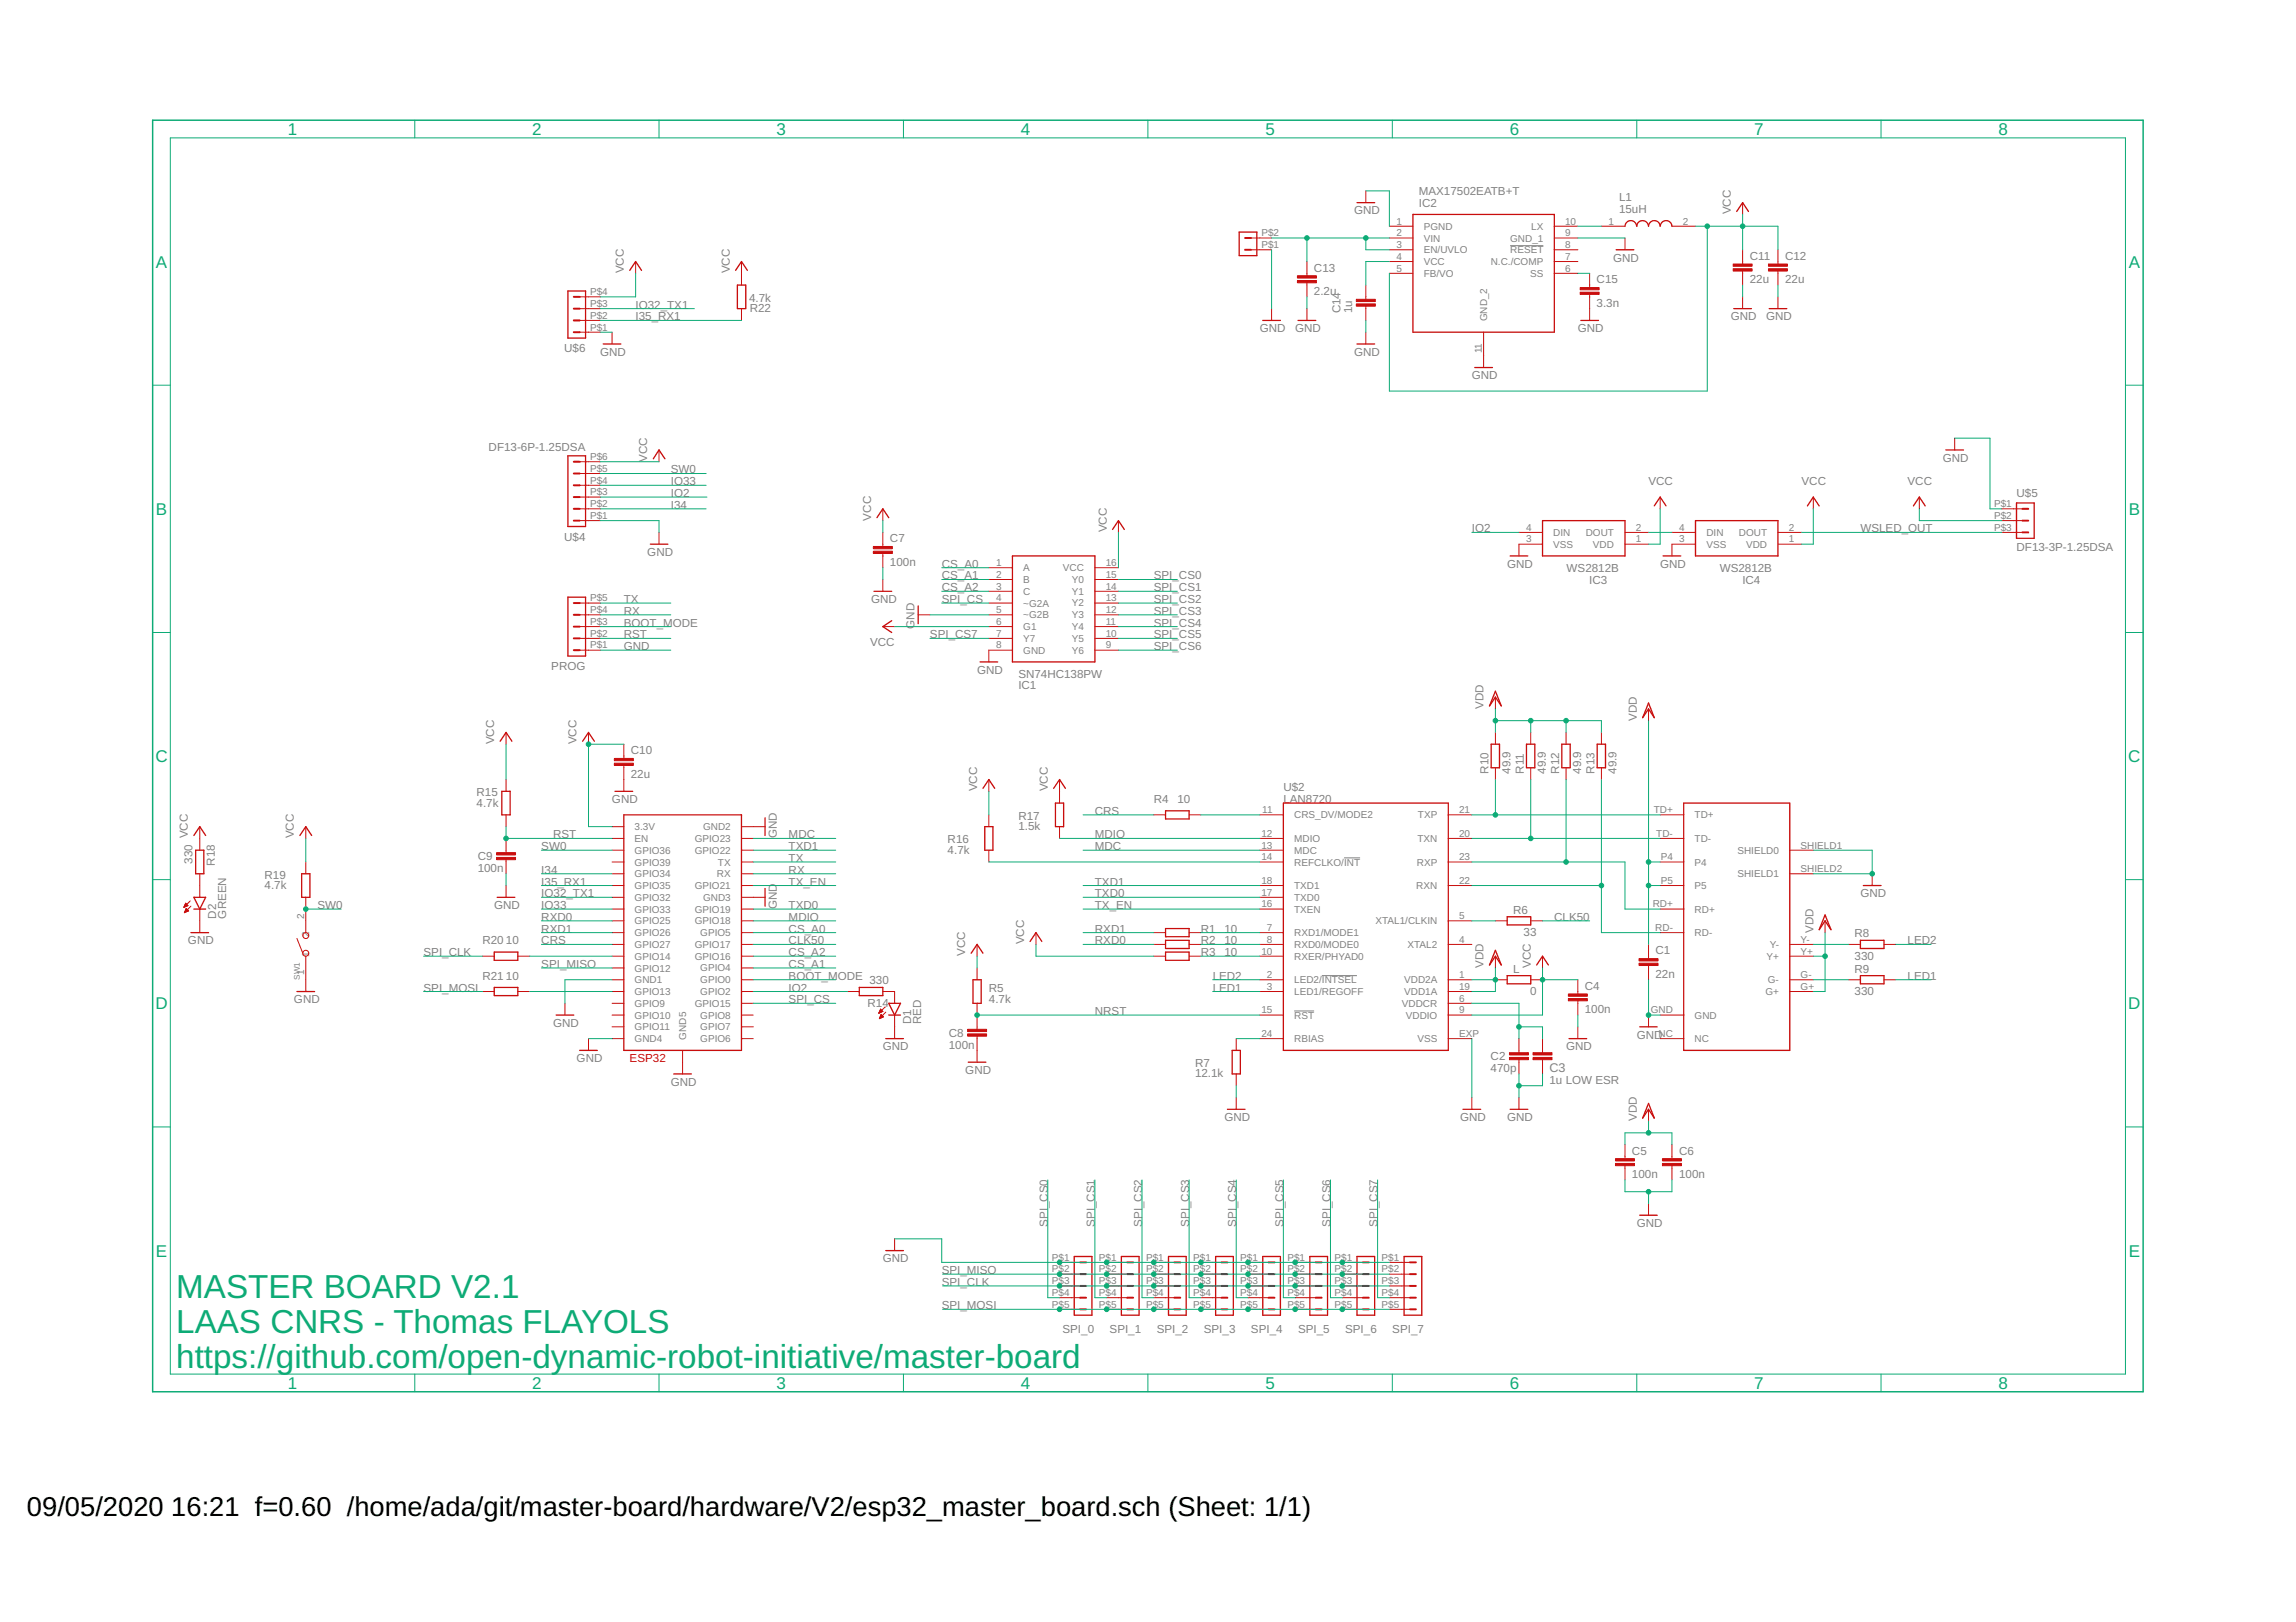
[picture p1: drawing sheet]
<svg xmlns="http://www.w3.org/2000/svg" width="297mm" height="210mm" viewBox="0 0 297 210" stroke-linecap="round" stroke-linejoin="round" font-family="sans-serif">
<defs><g id="words">
<g font-size="4.3" fill="#0dab76">
<text x="22.8" y="167.9">MASTER BOARD V2.1</text>
<text x="22.8" y="172.5">LAAS CNRS - Thomas FLAYOLS</text>
<text x="22.8" y="177.1">https://github.com/open-dynamic-robot-initiative/master-board</text>
</g>
<g font-size="3.5">
<text x="3.5" y="196.2">09/05/2020</text>
<text x="22.2" y="196.2">16:21 f=0.60 /home/ada/git/master-board/hardware/V2/esp32_master_board.sch (Sheet: 1/1)</text>
</g>
<g font-size="2.2" fill="#0dab76">
<text x="37.2" y="17.5">1</text>
<text x="68.8" y="17.5">2</text>
<text x="100.5" y="17.5">3</text>
<text x="132.1" y="17.5">4</text>
<text x="163.7" y="17.5">5</text>
<text x="195.3" y="17.5">6</text>
<text x="226.9" y="17.5">7</text>
<text x="258.6" y="17.5">8</text>
<text x="20.2" y="34.6">A</text>
<text x="275.4" y="34.6">A</text>
<text x="20.2" y="66.6">B</text>
<text x="275.4" y="66.6">B</text>
<text x="20.1" y="98.6">C</text>
<text x="275.3" y="98.6">C</text>
<text x="20.1" y="130.6">D</text>
<text x="275.3" y="130.6">D</text>
<text x="20.2" y="162.6">E</text>
<text x="275.4" y="162.6">E</text>
<text x="37.2" y="179.8">1</text>
<text x="68.8" y="179.8">2</text>
<text x="100.5" y="179.8">3</text>
<text x="132.1" y="179.8">4</text>
<text x="163.7" y="179.8">5</text>
<text x="195.3" y="179.8">6</text>
<text x="226.9" y="179.8">7</text>
<text x="258.6" y="179.8">8</text>
</g>
<text font-size="1.6" fill="#808080" x="200.5" y="138.7">C3</text>
<g font-size="1.5" fill="#808080">
<text x="175.2" y="27.8">GND</text>
<text x="183.6" y="25.2">MAX17502EATB+T</text>
<text x="183.6" y="26.8">IC2</text>
<text x="209.5" y="27.5">15uH</text>
<text x="209.5" y="26">L1</text>
<text x="223.9" y="27.8" transform="rotate(-90 223.9 27.8)">VCC</text>
<text x="80.7" y="35.4" transform="rotate(-90 80.7 35.4)">VCC</text>
<text x="94.4" y="35.4" transform="rotate(-90 94.4 35.4)">VCC</text>
<text x="170" y="35.1">C13</text>
<text x="208.7" y="33.8">GND</text>
<text x="226.4" y="33.6">C11</text>
<text x="230.9" y="33.6">C12</text>
<text x="82.2" y="39.9">IO32_TX1</text>
<text x="82.2" y="41.5">I35_RX1</text>
<text x="96.9" y="39">4.7k</text>
<text x="97" y="40.4">R22</text>
<text x="170" y="38.2">2.2u</text>
<text x="173.4" y="40.6" transform="rotate(-90 173.4 40.6)">C14</text>
<text x="174.9" y="40.6" transform="rotate(-90 174.9 40.6)">1u</text>
<text x="206.6" y="39.7">3.3n</text>
<text x="206.6" y="36.7">C15</text>
<text x="223.9" y="41.5">GND</text>
<text x="226.4" y="36.7">22u</text>
<text x="228.5" y="41.5">GND</text>
<text x="230.9" y="36.7">22u</text>
<text x="73" y="45.6">U$6</text>
<text x="77.7" y="46">GND</text>
<text x="163" y="43">GND</text>
<text x="167.6" y="43">GND</text>
<text x="175.2" y="46">GND</text>
<text x="204.1" y="43">GND</text>
<text x="190.4" y="49.1">GND</text>
<text x="63.2" y="58.3">DF13-6P-1.25DSA</text>
<text x="83.7" y="59.7" transform="rotate(-90 83.7 59.7)">VCC</text>
<text x="251.4" y="59.7">GND</text>
<text x="86.8" y="62.8">IO33</text>
<text x="86.8" y="64.3">IO2</text>
<text x="86.8" y="61.3">SW0</text>
<text x="86.8" y="65.8">I34</text>
<text x="213.3" y="62.8">VCC</text>
<text x="233.1" y="62.8">VCC</text>
<text x="246.8" y="62.8">VCC</text>
<text x="260.9" y="64.3">U$5</text>
<text x="73" y="69.9">U$4</text>
<text x="83.7" y="71.9">GND</text>
<text x="112.7" y="67.4" transform="rotate(-90 112.7 67.4)">VCC</text>
<text x="115.1" y="70.2">C7</text>
<text x="143.2" y="68.9" transform="rotate(-90 143.2 68.9)">VCC</text>
<text x="190.4" y="68.9">IO2</text>
<text x="240.7" y="68.9">WSLED_OUT</text>
<text x="260.9" y="71.4">DF13-3P-1.25DSA</text>
<text x="115.1" y="73.2">100n</text>
<text x="121.8" y="73.5">CS_A0</text>
<text x="121.8" y="75">CS_A1</text>
<text x="121.8" y="76.5">CS_A2</text>
<text x="149.3" y="75">SPI_CS0</text>
<text x="149.3" y="76.5">SPI_CS1</text>
<text x="195" y="73.5">GND</text>
<text x="202.7" y="74">WS2812B</text>
<text x="205.6" y="75.5">IC3</text>
<text x="214.8" y="73.5">GND</text>
<text x="222.5" y="74">WS2812B</text>
<text x="225.4" y="75.5">IC4</text>
<text x="80.7" y="82.6">RST</text>
<text x="80.7" y="81.1">BOOT_MODE</text>
<text x="80.7" y="78">TX</text>
<text x="80.7" y="79.6">RX</text>
<text x="112.6" y="83.7">VCC</text>
<text x="112.7" y="78">GND</text>
<text x="118.3" y="81.4" transform="rotate(-90 118.3 81.4)">GND</text>
<text x="120.3" y="82.6">SPI_CS7</text>
<text x="121.8" y="78">SPI_CS</text>
<text x="149.3" y="78">SPI_CS2</text>
<text x="149.3" y="79.6">SPI_CS3</text>
<text x="149.3" y="81.1">SPI_CS4</text>
<text x="149.3" y="82.6">SPI_CS5</text>
<text x="71.3" y="86.7">PROG</text>
<text x="80.7" y="84.1">GND</text>
<text x="126.4" y="87.2">GND</text>
<text x="131.7" y="87.7">SN74HC138PW</text>
<text x="131.7" y="89.2">IC1</text>
<text x="149.3" y="84.1">SPI_CS6</text>
<text x="191.9" y="91.7" transform="rotate(-90 191.9 91.7)">VDD</text>
<text x="211.7" y="93.3" transform="rotate(-90 211.7 93.3)">VDD</text>
<text x="63.9" y="96.3" transform="rotate(-90 63.9 96.3)">VCC</text>
<text x="74.6" y="96.3" transform="rotate(-90 74.6 96.3)">VCC</text>
<text x="81.6" y="100.7">22u</text>
<text x="81.6" y="97.6">C10</text>
<text x="192.6" y="100.1" transform="rotate(-90 192.6 100.1)">R10</text>
<text x="195.4" y="100.1" transform="rotate(-90 195.4 100.1)">49.9</text>
<text x="197.1" y="100.1" transform="rotate(-90 197.1 100.1)">R11</text>
<text x="200" y="100.1" transform="rotate(-90 200 100.1)">49.9</text>
<text x="201.7" y="100.1" transform="rotate(-90 201.7 100.1)">R12</text>
<text x="204.6" y="100.1" transform="rotate(-90 204.6 100.1)">49.9</text>
<text x="206.3" y="100.1" transform="rotate(-90 206.3 100.1)">R13</text>
<text x="209.2" y="100.1" transform="rotate(-90 209.2 100.1)">49.9</text>
<text x="61.7" y="104.4">4.7k</text>
<text x="61.7" y="103">R15</text>
<text x="79.2" y="103.9">GND</text>
<text x="126.4" y="102.4" transform="rotate(-90 126.4 102.4)">VCC</text>
<text x="131.7" y="107.4">1.5k</text>
<text x="131.7" y="106.1">R17</text>
<text x="135.6" y="102.4" transform="rotate(-90 135.6 102.4)">VCC</text>
<text x="141.6" y="105.5">CRS</text>
<text x="149.3" y="103.9">R4</text>
<text x="152.3" y="103.9">10</text>
<text x="166" y="103.9">LAN8720</text>
<text x="166" y="102.4">U$2</text>
<text x="24.3" y="108.5" transform="rotate(-90 24.3 108.5)">VCC</text>
<text x="24.9" y="111.8" transform="rotate(-90 24.9 111.8)">330</text>
<text x="27.8" y="112" transform="rotate(-90 27.8 112)">R18</text>
<text x="34.2" y="113.7">R19</text>
<text x="38" y="108.5" transform="rotate(-90 38 108.5)">VCC</text>
<text x="61.8" y="112.8">100n</text>
<text x="61.8" y="111.3">C9</text>
<text x="70" y="110">SW0</text>
<text x="70" y="113.1">I34</text>
<text x="71.6" y="108.5">RST</text>
<text x="100.5" y="108.5" transform="rotate(-90 100.5 108.5)">GND</text>
<text x="102" y="110">TXD1</text>
<text x="102" y="108.5">MDC</text>
<text x="102" y="111.6">TX</text>
<text x="102" y="113.1">RX</text>
<text x="122.6" y="110.5">4.7k</text>
<text x="122.6" y="109.1">R16</text>
<text x="141.6" y="110">MDC</text>
<text x="141.6" y="108.5">MDIO</text>
<text x="28" y="118.9" transform="rotate(-90 28 118.9)">D2</text>
<text x="29.3" y="118.9" transform="rotate(-90 29.3 118.9)">GREEN</text>
<text x="34.2" y="115.1">4.7k</text>
<text x="41.1" y="117.6">SW0</text>
<text x="63.9" y="117.6">GND</text>
<text x="70" y="119.2">RXD0</text>
<text x="70" y="117.6">IO33</text>
<text x="70" y="116.1">IO32_TX1</text>
<text x="70" y="114.6">I35_RX1</text>
<text x="100.5" y="117.6" transform="rotate(-90 100.5 117.6)">GND</text>
<text x="102" y="117.6">TXD0</text>
<text x="102" y="114.6">TX_EN</text>
<text x="102" y="119.2">MDIO</text>
<text x="141.6" y="114.6">TXD1</text>
<text x="141.6" y="116.1">TXD0</text>
<text x="141.6" y="117.6">TX_EN</text>
<text x="195.7" y="118.3">R6</text>
<text x="201.1" y="119.2">CLK50</text>
<text x="240.7" y="116.1">GND</text>
<text x="24.3" y="122.2">GND</text>
<text x="54.8" y="123.7">SPI_CLK</text>
<text x="62.4" y="122.2">R20</text>
<text x="65.5" y="122.2">10</text>
<text x="70" y="120.7">RXD1</text>
<text x="70" y="122.2">CRS</text>
<text x="70" y="125.3">SPI_MISO</text>
<text x="102" y="122.2">CLK50</text>
<text x="102" y="120.7">CS_A0</text>
<text x="102" y="125.3">CS_A1</text>
<text x="102" y="123.7">CS_A2</text>
<text x="124.9" y="123.7" transform="rotate(-90 124.9 123.7)">VCC</text>
<text x="132.5" y="122.2" transform="rotate(-90 132.5 122.2)">VCC</text>
<text x="141.6" y="120.7">RXD1</text>
<text x="141.6" y="122.2">RXD0</text>
<text x="155.4" y="120.7">R1</text>
<text x="155.4" y="122.2">R2</text>
<text x="155.4" y="123.7">R3</text>
<text x="158.4" y="120.7">10</text>
<text x="158.4" y="122.2">10</text>
<text x="158.4" y="123.7">10</text>
<text x="191.9" y="125.3" transform="rotate(-90 191.9 125.3)">VDD</text>
<text x="195.7" y="125.9">L</text>
<text x="197.1" y="121.2">33</text>
<text x="198" y="125.3" transform="rotate(-90 198 125.3)">VCC</text>
<text x="214.2" y="123.5">C1</text>
<text x="234.6" y="120.7" transform="rotate(-90 234.6 120.7)">VDD</text>
<text x="239.9" y="124.2">330</text>
<text x="239.9" y="121.3">R8</text>
<text x="239.9" y="125.9">R9</text>
<text x="246.8" y="122.2">LED2</text>
<text x="38" y="129.8">GND</text>
<text x="54.8" y="128.3">SPI_MOSI</text>
<text x="62.4" y="126.8">R21</text>
<text x="65.5" y="126.8">10</text>
<text x="102" y="129.8">SPI_CS</text>
<text x="102" y="126.8">BOOT_MODE</text>
<text x="102" y="128.3">IO2</text>
<text x="112.2" y="130.3">R14</text>
<text x="112.5" y="127.4">330</text>
<text x="127.9" y="129.8">4.7k</text>
<text x="127.9" y="128.3">R5</text>
<text x="141.6" y="131.4">NRST</text>
<text x="156.9" y="126.8">LED2</text>
<text x="156.9" y="128.3">LED1</text>
<text x="198" y="128.8">0</text>
<text x="205" y="131.1">100n</text>
<text x="205" y="128.1">C4</text>
<text x="214.2" y="126.6">22n</text>
<text x="239.9" y="128.8">330</text>
<text x="246.8" y="126.8">LED1</text>
<text x="71.6" y="132.9">GND</text>
<text x="74.6" y="137.5">GND</text>
<text x="114.2" y="135.9">GND</text>
<text x="117.9" y="132.6" transform="rotate(-90 117.9 132.6)">D1</text>
<text x="119.2" y="132.6" transform="rotate(-90 119.2 132.6)">RED</text>
<text x="122.8" y="135.7">100n</text>
<text x="122.8" y="134.2">C8</text>
<text x="192.8" y="137.2">C2</text>
<text x="202.6" y="135.9">GND</text>
<text x="211.7" y="134.4">GND</text>
<text x="86.8" y="140.5">GND</text>
<text x="124.9" y="139">GND</text>
<text x="154.6" y="139.4">12.1k</text>
<text x="154.6" y="138.1">R7</text>
<text x="192.8" y="138.7">470p</text>
<text x="200.5" y="140.3">1u LOW ESR</text>
<text x="158.4" y="145.1">GND</text>
<text x="188.9" y="145.1">GND</text>
<text x="195" y="145.1">GND</text>
<text x="211.1" y="149.4">C5</text>
<text x="211.7" y="145.1" transform="rotate(-90 211.7 145.1)">VDD</text>
<text x="217.2" y="149.4">C6</text>
<text x="211.1" y="152.5">100n</text>
<text x="217.2" y="152.5">100n</text>
<text x="135.6" y="158.8" transform="rotate(-90 135.6 158.8)">SPI_CS0</text>
<text x="141.6" y="158.8" transform="rotate(-90 141.6 158.8)">SPI_CS1</text>
<text x="147.7" y="158.8" transform="rotate(-90 147.7 158.8)">SPI_CS2</text>
<text x="153.8" y="158.8" transform="rotate(-90 153.8 158.8)">SPI_CS3</text>
<text x="159.9" y="158.8" transform="rotate(-90 159.9 158.8)">SPI_CS4</text>
<text x="166" y="158.8" transform="rotate(-90 166 158.8)">SPI_CS5</text>
<text x="172.1" y="158.8" transform="rotate(-90 172.1 158.8)">SPI_CS6</text>
<text x="178.2" y="158.8" transform="rotate(-90 178.2 158.8)">SPI_CS7</text>
<text x="211.7" y="158.8">GND</text>
<text x="114.2" y="163.4">GND</text>
<text x="121.8" y="166.4">SPI_CLK</text>
<text x="121.8" y="164.9">SPI_MISO</text>
<text x="121.8" y="169.4">SPI_MOSI</text>
<text x="137.5" y="172.5">SPI_0</text>
<text x="143.6" y="172.5">SPI_1</text>
<text x="149.6" y="172.5">SPI_2</text>
<text x="155.7" y="172.5">SPI_3</text>
<text x="161.8" y="172.5">SPI_4</text>
<text x="167.9" y="172.5">SPI_5</text>
<text x="174" y="172.5">SPI_6</text>
<text x="180.1" y="172.5">SPI_7</text>
</g>
<text font-size="1.5" fill="#c90d0c" x="81.5" y="137.5">ESP32</text>
<g font-size="1.3" fill="#808080">
<text x="180.7" y="29.1">1</text>
<text x="184.2" y="29.7">PGND</text>
<text x="198.1" y="29.7">LX</text>
<text x="202.5" y="29.1">10</text>
<text x="208.1" y="29.1">1</text>
<text x="217.7" y="29.1">2</text>
<text x="163.2" y="32.1">P$1</text>
<text x="163.2" y="30.6">P$2</text>
<text x="180.7" y="30.6">2</text>
<text x="180.7" y="32.1">3</text>
<text x="180.7" y="33.6">4</text>
<text x="180.7" y="35.2">5</text>
<text x="184.2" y="31.3">VIN</text>
<text x="184.2" y="32.8">EN/UVLO</text>
<text x="184.2" y="34.3">VCC</text>
<text x="184.2" y="35.8">FB/VO</text>
<text x="192.9" y="34.3">N.C./COMP</text>
<text x="195.4" y="31.3">GND_1</text>
<text x="195.4" y="32.8">RESET</text>
<text x="198" y="35.8">SS</text>
<text x="202.5" y="30.6">9</text>
<text x="202.5" y="32.1">8</text>
<text x="202.5" y="33.6">7</text>
<text x="202.5" y="35.2">6</text>
<text x="76.3" y="41.3">P$2</text>
<text x="76.3" y="39.7">P$3</text>
<text x="76.3" y="38.2">P$4</text>
<text x="192.4" y="41.6" transform="rotate(-90 192.4 41.6)">GND_2</text>
<text x="76.3" y="42.8">P$1</text>
<text x="191.7" y="45.7" transform="rotate(-90 191.7 45.7)">11</text>
<text x="76.3" y="59.5">P$6</text>
<text x="76.3" y="65.6">P$2</text>
<text x="76.3" y="64.1">P$3</text>
<text x="76.3" y="62.6">P$4</text>
<text x="76.3" y="61.1">P$5</text>
<text x="258" y="65.6">P$1</text>
<text x="76.3" y="67.2">P$1</text>
<text x="197.4" y="70.2">3</text>
<text x="197.4" y="68.7">4</text>
<text x="201" y="70.9">VSS</text>
<text x="201" y="69.3">DIN</text>
<text x="205.2" y="69.3">DOUT</text>
<text x="206.1" y="70.9">VDD</text>
<text x="211.6" y="70.2">1</text>
<text x="211.6" y="68.7">2</text>
<text x="217.2" y="70.2">3</text>
<text x="217.2" y="68.7">4</text>
<text x="220.8" y="70.9">VSS</text>
<text x="220.8" y="69.3">DIN</text>
<text x="225" y="69.3">DOUT</text>
<text x="225.9" y="70.9">VDD</text>
<text x="231.4" y="70.2">1</text>
<text x="231.4" y="68.7">2</text>
<text x="258" y="67.2">P$2</text>
<text x="258" y="68.7">P$3</text>
<text x="76.3" y="77.8">P$5</text>
<text x="128.9" y="73.2">1</text>
<text x="128.9" y="74.8">2</text>
<text x="128.9" y="76.3">3</text>
<text x="128.9" y="77.8">4</text>
<text x="132.4" y="73.9">A</text>
<text x="132.4" y="75.4">B</text>
<text x="132.4" y="77">C</text>
<text x="137.5" y="73.9">VCC</text>
<text x="138.7" y="75.4">Y0</text>
<text x="138.7" y="77">Y1</text>
<text x="143.1" y="73.2">16</text>
<text x="143.1" y="74.8">15</text>
<text x="143.1" y="76.3">14</text>
<text x="143.1" y="77.8">13</text>
<text x="76.3" y="83.9">P$1</text>
<text x="76.3" y="82.4">P$2</text>
<text x="76.3" y="80.9">P$3</text>
<text x="76.3" y="79.3">P$4</text>
<text x="128.9" y="79.3">5</text>
<text x="128.9" y="80.9">6</text>
<text x="128.9" y="82.4">7</text>
<text x="128.9" y="83.9">8</text>
<text x="132.4" y="78.5">~G2A</text>
<text x="132.4" y="80">~G2B</text>
<text x="132.4" y="81.5">G1</text>
<text x="132.4" y="83.1">Y7</text>
<text x="138.7" y="78.5">Y2</text>
<text x="138.7" y="80">Y3</text>
<text x="138.7" y="81.5">Y4</text>
<text x="138.7" y="83.1">Y5</text>
<text x="143.1" y="79.3">12</text>
<text x="143.1" y="80.9">11</text>
<text x="143.1" y="82.4">10</text>
<text x="143.1" y="83.9">9</text>
<text x="132.4" y="84.6">GND</text>
<text x="138.7" y="84.6">Y6</text>
<text x="82.1" y="107.4">3.3V</text>
<text x="91" y="107.4">GND2</text>
<text x="163.3" y="105.2">11</text>
<text x="167.4" y="105.9">CRS_DV/MODE2</text>
<text x="183.4" y="105.9">TXP</text>
<text x="188.8" y="105.2">21</text>
<text x="214" y="105.2">TD+</text>
<text x="219.2" y="105.9">TD+</text>
<text x="82.1" y="113.5">GPIO34</text>
<text x="82.1" y="112">GPIO39</text>
<text x="82.1" y="110.5">GPIO36</text>
<text x="82.1" y="109">EN</text>
<text x="89.9" y="110.5">GPIO22</text>
<text x="89.9" y="109">GPIO23</text>
<text x="92.7" y="113.5">RX</text>
<text x="92.9" y="112">TX</text>
<text x="163.2" y="108.3">12</text>
<text x="163.2" y="109.8">13</text>
<text x="163.2" y="111.3">14</text>
<text x="167.4" y="109">MDIO</text>
<text x="167.4" y="110.5">MDC</text>
<text x="167.4" y="112">REFCLKO/INT</text>
<text x="183.3" y="112">RXP</text>
<text x="183.4" y="109">TXN</text>
<text x="188.8" y="108.3">20</text>
<text x="188.8" y="111.3">23</text>
<text x="214.3" y="108.3">TD-</text>
<text x="214.8" y="111.3">P4</text>
<text x="219.2" y="112">P4</text>
<text x="219.2" y="109">TD-</text>
<text x="224.8" y="110.5">SHIELD0</text>
<text x="224.8" y="113.5">SHIELD1</text>
<text x="233" y="109.8">SHIELD1</text>
<text x="233" y="112.9">SHIELD2</text>
<text x="39.3" y="119" transform="rotate(-90 39.3 119)">2</text>
<text x="82.1" y="119.6">GPIO25</text>
<text x="82.1" y="118.1">GPIO33</text>
<text x="82.1" y="116.6">GPIO32</text>
<text x="82.1" y="115.1">GPIO35</text>
<text x="89.9" y="119.6">GPIO18</text>
<text x="89.9" y="118.1">GPIO19</text>
<text x="89.9" y="115.1">GPIO21</text>
<text x="91" y="116.6">GND3</text>
<text x="163.2" y="114.4">18</text>
<text x="163.2" y="115.9">17</text>
<text x="163.2" y="117.4">16</text>
<text x="167.4" y="115.1">TXD1</text>
<text x="167.4" y="116.6">TXD0</text>
<text x="167.4" y="118.1">TXEN</text>
<text x="178" y="119.6">XTAL1/CLKIN</text>
<text x="183.2" y="115.1">RXN</text>
<text x="188.8" y="119">5</text>
<text x="188.8" y="114.4">22</text>
<text x="213.8" y="117.4">RD+</text>
<text x="214.8" y="114.4">P5</text>
<text x="219.2" y="115.1">P5</text>
<text x="219.2" y="118.1">RD+</text>
<text x="40" y="121.3" transform="rotate(-90 40 121.3)">2</text>
<text x="40" y="123.9" transform="rotate(-90 40 123.9)">1</text>
<text x="82.1" y="125.7">GPIO12</text>
<text x="82.1" y="124.2">GPIO14</text>
<text x="82.1" y="122.7">GPIO27</text>
<text x="82.1" y="121.2">GPIO26</text>
<text x="89.9" y="124.2">GPIO16</text>
<text x="89.9" y="122.7">GPIO17</text>
<text x="90.6" y="125.7">GPIO4</text>
<text x="90.6" y="121.1">GPIO5</text>
<text x="163.2" y="123.5">10</text>
<text x="163.9" y="120.5">7</text>
<text x="163.9" y="122">8</text>
<text x="167.4" y="121.2">RXD1/MODE1</text>
<text x="167.4" y="122.7">RXD0/MODE0</text>
<text x="167.4" y="124.2">RXER/PHYAD0</text>
<text x="182.1" y="122.7">XTAL2</text>
<text x="188.8" y="122">4</text>
<text x="214.1" y="120.5">RD-</text>
<text x="219.2" y="121.2">RD-</text>
<text x="228.5" y="124.2">Y+</text>
<text x="229" y="122.7">Y-</text>
<text x="233" y="123.5">Y+</text>
<text x="233" y="122">Y-</text>
<text x="39.3" y="126.2" transform="rotate(-90 39.3 126.2)">1</text>
<text x="82.1" y="131.8">GPIO10</text>
<text x="82.1" y="130.3">GPIO9</text>
<text x="82.1" y="128.8">GPIO13</text>
<text x="82.1" y="127.2">GND1</text>
<text x="89.9" y="130.3">GPIO15</text>
<text x="90.6" y="131.8">GPIO8</text>
<text x="90.6" y="128.8">GPIO2</text>
<text x="90.6" y="127.2">GPIO0</text>
<text x="163.2" y="131.1">15</text>
<text x="163.9" y="126.6">2</text>
<text x="163.9" y="128.1">3</text>
<text x="167.4" y="127.2">LED2/INTSEL</text>
<text x="167.4" y="128.8">LED1/REGOFF</text>
<text x="167.4" y="131.8">RST</text>
<text x="181.4" y="130.3">VDDCR</text>
<text x="181.7" y="127.2">VDD2A</text>
<text x="181.7" y="128.8">VDD1A</text>
<text x="181.9" y="131.8">VDDIO</text>
<text x="188.8" y="131.1">9</text>
<text x="188.8" y="129.6">6</text>
<text x="188.8" y="126.6">1</text>
<text x="188.8" y="128.1">19</text>
<text x="213.6" y="131.1">GND</text>
<text x="219.2" y="131.8">GND</text>
<text x="228.4" y="128.8">G+</text>
<text x="228.7" y="127.2">G-</text>
<text x="233" y="128.1">G+</text>
<text x="233" y="126.6">G-</text>
<text x="82.1" y="134.9">GND4</text>
<text x="82.1" y="133.3">GPIO11</text>
<text x="88.8" y="134.5" transform="rotate(-90 88.8 134.5)">GND5</text>
<text x="90.6" y="134.9">GPIO6</text>
<text x="90.6" y="133.3">GPIO7</text>
<text x="163.2" y="134.2">24</text>
<text x="167.4" y="134.9">RBIAS</text>
<text x="183.4" y="134.9">VSS</text>
<text x="188.8" y="134.2">EXP</text>
<text x="214.6" y="134.2">NC</text>
<text x="219.2" y="134.9">NC</text>
<text x="136.1" y="163.1">P$1</text>
<text x="136.1" y="164.7">P$2</text>
<text x="136.1" y="166.2">P$3</text>
<text x="136.1" y="167.7">P$4</text>
<text x="142.2" y="163.1">P$1</text>
<text x="142.2" y="164.7">P$2</text>
<text x="142.2" y="166.2">P$3</text>
<text x="142.2" y="167.7">P$4</text>
<text x="148.3" y="163.1">P$1</text>
<text x="148.3" y="164.7">P$2</text>
<text x="148.3" y="166.2">P$3</text>
<text x="148.3" y="167.7">P$4</text>
<text x="154.4" y="163.1">P$1</text>
<text x="154.4" y="164.7">P$2</text>
<text x="154.4" y="166.2">P$3</text>
<text x="154.4" y="167.7">P$4</text>
<text x="160.5" y="163.1">P$1</text>
<text x="160.5" y="164.7">P$2</text>
<text x="160.5" y="166.2">P$3</text>
<text x="160.5" y="167.7">P$4</text>
<text x="166.6" y="163.1">P$1</text>
<text x="166.6" y="164.7">P$2</text>
<text x="166.6" y="166.2">P$3</text>
<text x="166.6" y="167.7">P$4</text>
<text x="172.7" y="163.1">P$1</text>
<text x="172.7" y="164.7">P$2</text>
<text x="172.7" y="166.2">P$3</text>
<text x="172.7" y="167.7">P$4</text>
<text x="178.7" y="163.1">P$1</text>
<text x="178.7" y="164.7">P$2</text>
<text x="178.7" y="166.2">P$3</text>
<text x="178.7" y="167.7">P$4</text>
<text x="136.1" y="169.2">P$5</text>
<text x="142.2" y="169.2">P$5</text>
<text x="148.3" y="169.2">P$5</text>
<text x="154.4" y="169.2">P$5</text>
<text x="160.5" y="169.2">P$5</text>
<text x="166.6" y="169.2">P$5</text>
<text x="172.7" y="169.2">P$5</text>
<text x="178.7" y="169.2">P$5</text>
</g>
<text font-size="1.1" fill="#808080" x="38.8" y="126.8" transform="rotate(-90 38.8 126.8)">SW1</text>
</g></defs>
<path d="M195.4 31.8h4.3M173.9 111h2.1M167.4 130.8h2.6M171 126.3h4.6" fill="none" stroke="#808080" stroke-width=".13"/>
<g fill="none" stroke="#c90d0c" stroke-width=".13">
<path d="M75 39.9h2.7M75 38.4h2.7M82.2 33.8v1.6M95.9 33.8v3.1M95.9 39.9v1.6M161.8 32.3h2.7M161.8 30.8h2.7M164.5 39.9v1.6M169.1 33.8v1.9M169.1 36.6v1.8M169.1 39.9v1.6M176.7 24.7v1.5"/>
<path d="M176.7 36.9v1.8M176.7 39.6v1.9M179.7 29.3h3.1M179.7 32.3h3.1M179.7 30.8h3.1M179.7 33.8h3.1M179.7 35.4h3.1M201.1 29.3h3M201.1 32.3h3M201.1 30.8h3M201.1 33.8h3M201.1 35.4h3"/>
<path d="M205.7 35.4v1.8M205.7 38.1v3.4M207.2 29.3h3M210.2 30.8v1.5M216.3 29.3h3.1M225.4 26.2v1.5M225.4 32.3v1.9M225.4 35.1v1.8M225.4 38.4v1.5M230 32.3v1.9M230 35.1v1.8M230 38.4v1.5"/>
<path d="M75 43h2.7M75 41.5h2.7M75 59.8h2.7M79.2 43v1.5M85.3 58.2v1.6M176.7 43v1.5M191.9 43v4.6M252.9 56.7v1.5M75 79.6h2.7M75 78h2.7M75 65.8h2.7M75 67.4h2.7"/>
<path d="M75 64.3h2.7M75 62.8h2.7M75 61.3h2.7M85.3 68.9v1.5M114.2 65.8v1.6M114.2 68.9v1.8M114.2 71.6v1.9M114.2 75v1.5M118.8 79.6h1.5M127.9 79.6h3.1M127.9 78h3.1M127.9 73.5h3.1"/>
<path d="M127.9 75h3.1M127.9 76.5h3.1M141.6 79.6h3.1M141.6 78h3.1M141.6 73.5h3.1M141.6 75h3.1M141.6 76.5h3.1M144.7 67.4v1.5M196.5 68.9h3.1M199.6 70.4h-3.1v1.5M210.2 70.4h3.1M210.2 68.9h3.1"/>
<path d="M214.8 64.3v1.5M216.3 68.9h3.1M219.4 70.4h-3.1v1.5M230 70.4h3.1M230 68.9h3.1M234.6 64.3v1.5M248.3 64.3v1.5M259 68.9h2.6M259 65.8h2.6M259 67.4h2.6M65.5 94.8v1.5M75 84.1h2.7"/>
<path d="M75 82.6h2.7M75 81.1h2.7M76.1 94.8v1.5M80.7 96.3v1.8M80.7 99.1v3.3M114.2 81.1h1.5M127.9 82.6h3.1M127.9 81.1h3.1M131 84.1h-3.1v1.6M141.6 84.1h3.1M141.6 82.6h3.1M141.6 81.1h3.1"/>
<path d="M193.5 90.2v1.5M193.5 94.8v1.5M193.5 99.4v1.5M198 94.8v1.5M198 99.4v1.5M202.6 94.8v1.5M202.6 99.4v1.5M207.2 94.8v1.5M207.2 99.4v1.5M213.3 91.7v1.6M23.8 117.4h.1M23.8 117.3h.1"/>
<path d="M23.8 117.3h.3M23.9 117.2h.3M23.9 118.1h.1M23.9 117.2h.4M23.9 118h.2M23.9 117.1h.3M23.9 117.9h.3M24 117h.1M24 117.9h.4M24 117.8h.3M24 116.9h.1M24 116.9l.3 .3-.5 .2z"/>
<path d="M24 117.7h.2M24.1 117.6h.1M24.1 117.6l-.2 .5M24.1 117.6l.3 .3-.5 .2M24.6 116.6l-.8 .8M24.7 117.3l-.8 .8M25.8 107v3M25.8 113.1v3M25.8 117.6v3.1M39.6 107v1.5M39.6 111.5v1.6M39.6 116.1v4.6"/>
<path d="M65.5 100.9v1.5M65.5 105.5v1.5M65.5 108.5v1.8M65.5 111.3v1.8M65.5 114.6v1.5M79.2 119.2h1.5M79.2 117.6h1.5M79.2 116.1h1.5M79.2 114.6h1.5M79.2 113.1h1.5M79.2 111.5h1.5M79.2 110h1.5"/>
<path d="M79.2 108.5h1.5M79.2 107h1.5M95.9 119.2h1.6M95.9 117.6h1.6M95.9 116.1h3.1M95.9 114.6h1.6M95.9 113.1h1.6M95.9 111.5h1.6M95.9 110h1.6M95.9 108.5h1.6M95.9 107h3.1M127.9 100.9v1.5"/>
<path d="M127.9 105.5v1.5M127.9 110v1.5M137.1 100.9v3M137.1 107v1.5M149.3 105.5h1.5M153.8 105.5h1.6M163 117.6h3M163 116.1h3M163 114.6h3M163 111.5h3M163 110h3M163 108.5h3"/>
<path d="M163 105.5h3M187.4 119.2h3M187.4 114.6h3M187.4 111.5h3M187.4 108.5h3M187.4 105.5h3M193.5 119.2h1.5M198 119.2h1.6M214.8 117.6h3M214.8 114.6h3M214.8 111.5h3M214.8 108.5h3"/>
<path d="M214.8 105.5h3M231.5 113.1h3.1M231.5 110h3.1M236.1 119.2v1.5M242.2 113.1v1.5M38.4 121.5l.8 1.9M39.6 123.7v4.6M62.4 128.3h1.5M62.4 123.7h1.5M67 128.3h1.5M67 123.7h1.5M73.1 129.8v1.6"/>
<path d="M76.1 134.4v1.5M79.2 134.4h1.5M79.2 132.9h1.5M79.2 131.4h1.5M79.2 129.8h1.5M79.2 128.3h1.5M79.2 126.8h1.5M79.2 125.3h1.5M79.2 123.7h1.5M79.2 122.2h1.5M79.2 120.7h1.5M88.3 135.9v3.1"/>
<path d="M95.9 134.4h1.6M95.9 132.9h1.6M95.9 131.4h1.6M95.9 129.8h1.6M95.9 128.3h1.6M95.9 126.8h1.6M95.9 125.3h1.6M95.9 123.7h1.6M95.9 122.2h1.6M95.9 120.7h1.6M109.6 128.3h1.6M113.7 131.1h.1"/>
<path d="M113.7 131h.3M113.8 131h.3M113.8 131.8h.1M113.8 130.9h.4M113.8 131.7h.2M113.8 130.8h.4M113.8 130.8h.3M113.8 131.7h.3M113.9 130.7h.1M113.9 131.6h.3M113.9 131.6h.4M113.9 131.5h.3"/>
<path d="M113.9 131.4h.3M114 131.4h.1M114 131.3l.3 .3-.5 .2zM114 131.3h.1M114.2 128.3h1.5v1.5M114.2 130.9l-.3-.3-.2 .5M114.2 130.9l-.5 .2M114.5 130.3l-.8 .8M114.6 131l-.8 .8M115.7 131.4v3M126.4 122.2v1.5M126.4 125.3v1.5"/>
<path d="M126.4 129.8v3.4M126.4 134.1v3.4M134 120.7v1.5M149.3 123.7h1.5M149.3 122.2h1.5M149.3 120.7h1.5M153.8 123.7h1.6M153.8 122.2h1.6M153.8 120.7h1.6M159.9 134.4v1.5M159.9 139v1.5M163 134.4h3"/>
<path d="M163 131.4h3M163 128.3h3M163 126.8h3M163 123.7h3M163 122.2h3M163 120.7h3M187.4 134.4h3M187.4 131.4h3M187.4 129.8h3M187.4 128.3h3M187.4 126.8h3M187.4 122.2h3"/>
<path d="M193.5 126.8h1.5M193.5 123.7v1.6M196.5 134.4v1.8M196.5 137.1v1.9M198 126.8h1.6M199.6 123.7v1.6M199.6 134.4v1.8M199.6 137.1v1.9M204.1 126.8v1.8M204.1 129.5v1.9M204.1 132.9v1.5M213.3 122.2v1.8"/>
<path d="M213.3 125v1.8M213.3 131.4v1.5M214.8 134.4h3M214.8 131.4h3M214.8 120.7h3M231.5 128.3h3.1M231.5 126.8h3.1M231.5 123.7h3.1M231.5 122.2h3.1M239.2 126.8h1.5M239.2 122.2h1.5M243.7 126.8h1.6"/>
<path d="M243.7 122.2h1.6M159.9 142v1.6M190.4 142v1.6M196.5 142v1.6M210.2 148.1v1.8M210.2 150.9v1.8M213.3 143.6v1.5M213.3 155.7v1.6M216.3 148.1v1.8M216.3 150.9v1.8M115.7 160.3v1.5M137.1 163.4h2.6"/>
<path d="M137.1 164.9h2.6M137.1 166.4h2.6M137.1 167.9h2.6M137.1 169.4h2.6M143.2 163.4h2.6M143.2 164.9h2.6M143.2 166.4h2.6M143.2 167.9h2.6M143.2 169.4h2.6M149.3 163.4h2.6M149.3 164.9h2.6M149.3 166.4h2.6"/>
<path d="M149.3 167.9h2.6M149.3 169.4h2.6M155.4 163.4h2.6M155.4 164.9h2.6M155.4 166.4h2.6M155.4 167.9h2.6M155.4 169.4h2.6M161.5 163.4h2.6M161.5 164.9h2.6M161.5 166.4h2.6M161.5 167.9h2.6M161.5 169.4h2.6"/>
<path d="M167.6 163.4h2.6M167.6 164.9h2.6M167.6 166.4h2.6M167.6 167.9h2.6M167.6 169.4h2.6M173.7 163.4h2.6M173.7 164.9h2.6M173.7 166.4h2.6M173.7 167.9h2.6M173.7 169.4h2.6M179.7 163.4h2.7M179.7 164.9h2.7"/>
<path d="M179.7 166.4h2.7M179.7 167.9h2.7M179.7 169.4h2.7"/>
<circle cx="39.6" cy="121.1" r=".38"/>
<circle cx="39.6" cy="123.4" r=".38"/>
</g>
<g fill="none" stroke="#c90d0c" stroke-width=".17">
<path d="M73.5 37.7h2.3v6.1h-2.3zM81.5 35l.7-1.2 .8 1.2M95.2 35l.7-1.2 .8 1.2M95.4 36.9h1.1v3h-1.1zM160.3 30h2.3v3.1h-2.3zM175.6 26.2h2.2M182.8 27.7h18.3v15.3h-18.3zM209.1 32.3h2.3M210.2 29.3a.76 .76 0 0 1 .8-.7 .76 .76 0 0 1 .8 .7 .76 .76 0 0 1 .7-.7 .76 .76 0 0 1 .8 .7 .75 .75 0 0 1 .7-.7 .75 .75 0 0 1 .8 .7 .76 .76 0 0 1 .7-.7 .76 .76 0 0 1 .8 .7M224.3 39.9h2.3M224.7 27.4l.7-1.2 .8 1.2M228.9 39.9h2.3"/>
<path d="M73.5 59h2.3v9.1h-2.3zM78 44.5h2.3M84.5 59.4l.8-1.2 .7 1.2M163.4 41.5h2.3M167.9 41.5h2.3M175.6 44.5h2.2M190.8 47.6h2.3M204.5 41.5h2.3M251.7 58.2h2.3M73.5 77.3h2.3v7.6h-2.3zM84.1 70.4h2.3M113.1 76.5h2.3"/>
<path d="M113.5 67l.7-1.2 .8 1.2M118.8 78.4v2.3M131 71.9h10.6v13.8h-10.6zM143.9 68.5l.8-1.1 .8 1.1M195.4 71.9h2.3M199.6 67.4h10.6v4.5h-10.6zM214 65.5l.8-1.2 .7 1.2M215.2 71.9h2.2M219.4 67.4h10.6v4.5h-10.6zM233.8 65.5l.8-1.2 .8 1.2M247.5 65.5l.8-1.2 .8 1.2M260.9 65.1h2.3v4.6h-2.3z"/>
<path d="M64.7 95.9l.8-1.1 .7 1.1M75.4 95.9l.7-1.1 .8 1.1M115.4 80.3l-1.2 .8 1.2 .8M126.8 85.7h2.3M192.9 96.3h1.1v3.1h-1.1zM193.5 89.5l.7 1.9-.7-1.2-.8 1.2zM197.5 96.3h1.1v3.1h-1.1zM202.1 96.3h1v3.1h-1zM206.6 96.3h1.1v3.1h-1.1zM213.3 91l.7 1.9-.7-1.2-.8 1.2zM25.1 116.1h1.5l-.8 1.5zM25.1 117.6h1.5"/>
<path d="M25.1 108.1l.7-1.1 .8 1.1M25.3 110h1.1v3.1h-1.1zM38.8 108.1l.8-1.1 .7 1.1M39 113.1h1.1v3h-1.1zM64.3 116.1h2.3M64.9 102.4h1.1v3.1h-1.1zM79.6 102.4h2.3M80.7 105.5h15.2v30.4h-15.2zM99 105.8v2.3M99 115v2.3M127.2 102l.7-1.1 .8 1.1M127.4 107h1.1v3h-1.1z"/>
<path d="M136.3 102l.8-1.1 .7 1.1M136.5 103.9h1.1v3.1h-1.1zM150.8 104.9h3v1.1h-3zM166 103.9h21.4v32h-21.4zM195 118.6h3v1.1h-3zM217.8 103.9h13.7v32h-13.7zM236.1 118.4l.8 1.9-.8-1.1-.7 1.1zM241.1 114.6h2.3M24.7 120.7h2.3M38.4 128.3h2.3M63.9 123.2h3.1v1.1h-3.1zM63.9 127.8h3.1v1h-3.1z"/>
<path d="M71.9 131.4h2.3M75 135.9h2.3M87.2 139h2.3M111.2 127.8h3v1h-3zM114.6 134.4h2.3M115 131.4h1.5M115 129.8h1.5l-.8 1.6zM125.3 137.5h2.3M125.6 123.4l.8-1.2 .8 1.2M125.9 126.8h1v3h-1zM133.3 121.8l.7-1.1 .8 1.1M150.8 120.2h3v1h-3z"/>
<path d="M150.8 121.7h3v1h-3zM150.8 123.2h3v1.1h-3zM159.4 135.9h1.1v3.1h-1.1zM193.5 123l.7 1.9-.7-1.2-.8 1.2zM195 126.3h3v1h-3zM198.8 124.9l.8-1.2 .7 1.2M203 134.4h2.3M212.1 132.9h2.3M240.7 121.7h3v1h-3zM240.7 126.3h3v1h-3zM158.8 143.6h2.3M189.3 143.6h2.3"/>
<path d="M195.4 143.6h2.3M212.1 157.3h2.3M213.3 142.8l.7 1.9-.7-1.1-.8 1.1zM114.6 161.8h2.3M139 162.6h2.3v7.6h-2.3zM145.1 162.6h2.3v7.6h-2.3zM151.2 162.6h2.3v7.6h-2.3zM157.3 162.6h2.3v7.6h-2.3zM163.4 162.6h2.3v7.6h-2.3zM169.5 162.6h2.2v7.6h-2.2zM175.6 162.6h2.2v7.6h-2.2zM181.7 162.6h2.2v7.6h-2.2z"/>
</g>
<g fill="none" stroke="#c90d0c" stroke-width=".25">
<path d="M74.2 39.9h.8M74.2 38.4h.8M161.1 32.3h.7M161.1 30.8h.7M74.2 43h.8M74.2 41.5h.8M74.2 59.8h.8M74.2 79.6h.8M74.2 78h.8M74.2 65.8h.8M74.2 67.4h.8M74.2 64.3h.8"/>
<path d="M74.2 62.8h.8M74.2 61.3h.8M261.6 65.8h.8M261.6 67.4h.8M261.6 68.9h.8M74.2 84.1h.8M74.2 82.6h.8M74.2 81.1h.8M139.7 163.4h.8M139.7 164.9h.8M139.7 166.4h.8M139.7 167.9h.8"/>
<path d="M139.7 169.4h.8M145.8 163.4h.8M145.8 164.9h.8M145.8 166.4h.8M145.8 167.9h.8M145.8 169.4h.8M151.9 163.4h.8M151.9 164.9h.8M151.9 166.4h.8M151.9 167.9h.8M151.9 169.4h.8M158 163.4h.8"/>
<path d="M158 164.9h.8M158 166.4h.8M158 167.9h.8M158 169.4h.8M164.1 163.4h.8M164.1 164.9h.8M164.1 166.4h.8M164.1 167.9h.8M164.1 169.4h.8M170.2 163.4h.8M170.2 164.9h.8M170.2 166.4h.8"/>
<path d="M170.2 167.9h.8M170.2 169.4h.8M176.3 163.4h.8M176.3 164.9h.8M176.3 166.4h.8M176.3 167.9h.8M176.3 169.4h.8M182.4 163.4h.8M182.4 164.9h.8M182.4 166.4h.8M182.4 167.9h.8M182.4 169.4h.8"/>
</g>
<g fill="#c90d0c" stroke="#c90d0c" stroke-width=".13">
<path d="M212 124.7h2.5v.2h-2.5z"/>
<path d="M212 124.1h2.5v.3h-2.5z"/>
<path d="M195.3 136.8h2.4v.3h-2.4z"/>
<path d="M195.3 136.2h2.4v.3h-2.4z"/>
<path d="M198.3 136.8h2.5v.3h-2.5z"/>
<path d="M198.3 136.2h2.5v.3h-2.5z"/>
<path d="M202.9 129.2h2.5v.3h-2.5z"/>
<path d="M202.9 128.6h2.5v.3h-2.5z"/>
<path d="M209 150.6h2.5v.3h-2.5z"/>
<path d="M209 149.9h2.5v.3h-2.5z"/>
<path d="M215.1 150.6h2.4v.3h-2.4z"/>
<path d="M215.1 149.9h2.4v.3h-2.4z"/>
<path d="M113 71.3h2.4v.3h-2.4z"/>
<path d="M113 70.7h2.4v.3h-2.4z"/>
<path d="M125.2 133.8h2.4v.3h-2.4z"/>
<path d="M125.2 133.2h2.4v.3h-2.4z"/>
<path d="M64.2 111h2.5v.3h-2.5z"/>
<path d="M64.2 110.3h2.5v.3h-2.5z"/>
<path d="M79.5 98.8h2.4v.3h-2.4z"/>
<path d="M79.5 98.1h2.4v.3h-2.4z"/>
<path d="M224.2 34.8h2.5v.3h-2.5z"/>
<path d="M224.2 34.2h2.5v.3h-2.5z"/>
<path d="M167.9 36.3h2.4v.3h-2.4z"/>
<path d="M167.9 35.7h2.4v.3h-2.4z"/>
<path d="M175.5 38.7h2.4v.3h-2.4z"/>
<path d="M175.5 39.3h2.4v.3h-2.4z"/>
<path d="M204.4 37.8h2.5v.3h-2.5z"/>
<path d="M204.4 37.2h2.5v.3h-2.5z"/>
<path d="M228.8 34.8h2.4v.3h-2.4z"/>
<path d="M228.8 34.2h2.4v.3h-2.4z"/>
</g>
<path d="M19.7 15.6h257.6v164.5h-257.6z" fill="none" stroke="#0dab76" stroke-width=".19"/>
<g fill="none" stroke="#0dab76" stroke-width=".13">
<path d="M22 17.8h253v160h-253zM53.7 15.6v2.2M85.3 15.6v2.2M116.9 15.6v2.2M148.5 15.6v2.2M180.1 15.6v2.2M211.8 15.6v2.2M243.4 15.6v2.2M77.7 39.9h12.1M82.2 35.4v3h-4.5M164.5 32.3v7.6M164.5 30.8h15.2"/>
<path d="M169.1 30.8v3M169.1 38.4v1.5M176.7 30.8v1.5h3M176.7 24.7h3v4.6M179.7 33.8h-3v3.1M204.1 30.8h6.1M204.1 29.3h3.1M204.1 35.4h1.6M219.4 29.3h10.6v3M220.9 29.3v21.3h-41.2v-15.2M225.4 27.7v4.6M225.4 36.9v1.5"/>
<path d="M230 36.9v1.5M19.7 49.8h2.3M77.7 43h1.5M77.7 59.8h7.6M77.7 41.5h18.2M176.7 41.5v1.5M252.9 56.7h4.6v9.1h1.5M275 49.8h2.3M77.7 67.4h7.6v1.5M77.7 79.6h9.1M77.7 65.8h13.7M77.7 78h9.1"/>
<path d="M77.7 62.8h13.7M77.7 64.3h13.8M77.7 61.3h13.7M114.2 67.4v1.5M114.2 73.5v1.5M120.3 79.6h7.6M121.8 75h6.1M121.8 76.5h6.1M121.8 78h6.1M121.8 73.5h6.1M144.7 79.6h7.6M144.7 68.9v4.6"/>
<path d="M144.7 75h7.6M144.7 76.5h7.6M144.7 78h7.6M190.4 68.9h6.1M213.3 68.9h3M214.8 65.8v4.6h-1.5M233.1 68.9h25.9M234.6 65.8v4.6h-1.5M248.3 65.8v1.6h10.7M19.7 81.9h2.3M65.5 96.3v4.6M77.7 84.1h9.1"/>
<path d="M77.7 81.1h9.1M77.7 82.6h9.1M80.7 96.3h-4.6v10.7h3.1M115.7 81.1h12.2M120.3 82.6h7.6M144.7 84.1h7.6M144.7 81.1h7.6M144.7 82.6h7.6M193.5 91.7v3.1M193.5 93.3h13.7v1.5M198 93.3v1.5M202.6 93.3v1.5"/>
<path d="M213.3 93.3v28.9M275 81.9h2.3M19.7 113.8h2.3M39.6 117.6h4.5M39.6 108.5v3M65.5 107v1.5h13.7M65.5 113.1v1.5M70 117.6h9.2M70 114.6h9.2M70 110h9.2M70 113.1h9.2M70 119.2h9.2"/>
<path d="M70 116.1h9.2M97.5 108.5h10.6M97.5 111.5h10.6M97.5 117.6h10.6M97.5 114.6h10.6M97.5 110h10.6M97.5 113.1h10.6M97.5 119.2h10.6M127.9 111.5h35.1M127.9 102.4v3.1M137.1 108.5h25.9M140.1 105.5h9.2"/>
<path d="M140.1 117.6h22.9M140.1 114.6h22.9M140.1 110h22.9M140.1 116.1h22.9M155.4 105.5h7.6M190.4 105.5h24.4M190.4 108.5h24.4M190.4 111.5h19.8v6.1h4.6M190.4 114.6h16.8M190.4 119.2h3.1M193.5 100.9v4.6M198 100.9v7.6"/>
<path d="M199.6 119.2h6.1M202.6 100.9v10.6M207.2 100.9v19.8h7.6M213.3 111.5h1.5M213.3 114.6h1.5M234.6 110h7.6v3.1h-7.6M275 113.8h2.3M54.8 123.7h7.6M54.8 128.3h7.6M68.5 123.7h10.7M68.5 128.3h10.7M70 120.7h9.2"/>
<path d="M70 122.2h9.2M70 125.3h9.2M76.1 134.4h3.1M79.2 126.8h-6.1v3M97.5 120.7h10.6M97.5 122.2h10.6M97.5 123.7h10.6M97.5 126.8h10.6M97.5 128.3h12.1M97.5 129.8h10.6M97.5 125.3h10.6M126.4 131.4h36.6"/>
<path d="M126.4 123.7v1.6M134 122.2v1.5h15.3M140.1 120.7h9.2M140.1 122.2h9.2M155.4 120.7h7.6M155.4 122.2h7.6M155.4 123.7h7.6M156.9 126.8h6.1M156.9 128.3h6.1M159.9 134.4h3.1M190.4 126.8h3.1M190.4 129.8h6.1v4.6"/>
<path d="M190.4 134.4v7.6M193.5 125.3v3h-3.1M196.5 139v3M196.5 132.9h3.1v1.5M199.6 126.8h4.5M199.6 125.3v6.1h-9.2M199.6 139v1.5h-3.1M204.1 131.4v1.5M213.3 126.8v4.6h1.5M234.6 122.2h4.6M234.6 123.7h1.5M234.6 126.8h4.6"/>
<path d="M236.1 120.7v7.6h-1.5M245.3 122.2h4.5M245.3 126.8h4.5M19.7 145.8h2.3M135.6 152.7v15.2h1.5M141.6 152.7v15.2h1.6M147.7 152.7v15.2h1.6M153.8 152.7v15.2h1.6M159.9 140.5v1.5M159.9 152.7v15.2h1.6M166 152.7v15.2h1.6M172.1 152.7v15.2h1.6"/>
<path d="M178.2 152.7v15.2h1.5M210.2 148.1v-1.5h6.1v1.5M210.2 152.7v1.5h6.1v-1.5M213.3 145.1v1.5M213.3 154.2v1.5M275 145.8h2.3M53.7 177.8v2.3M85.3 177.8v2.3M115.7 160.3h6.1v3.1h57.9M116.9 177.8v2.3M121.9 166.4h57.8M121.9 164.9h57.8"/>
<path d="M121.9 169.4h57.8M148.5 177.8v2.3M180.1 177.8v2.3M211.8 177.8v2.3M243.4 177.8v2.3"/>
</g>
<g fill="#0dab76" stroke="#0dab76" stroke-width=".13">
<circle cx="193.5" cy="105.5" r=".3"/>
<circle cx="198" cy="108.5" r=".3"/>
<circle cx="202.6" cy="111.5" r=".3"/>
<circle cx="207.2" cy="114.6" r=".3"/>
<circle cx="193.5" cy="93.3" r=".3"/>
<circle cx="198" cy="93.3" r=".3"/>
<circle cx="202.6" cy="93.3" r=".3"/>
<circle cx="213.3" cy="111.5" r=".3"/>
<circle cx="213.3" cy="114.6" r=".3"/>
<circle cx="236.1" cy="123.7" r=".3"/>
<circle cx="213.3" cy="146.6" r=".3"/>
<circle cx="193.5" cy="126.8" r=".3"/>
<circle cx="213.3" cy="131.4" r=".3"/>
<circle cx="242.2" cy="113.1" r=".3"/>
<circle cx="196.5" cy="140.5" r=".3"/>
<circle cx="213.3" cy="154.2" r=".3"/>
<circle cx="137.1" cy="163.4" r=".3"/>
<circle cx="143.2" cy="163.4" r=".3"/>
<circle cx="149.3" cy="163.4" r=".3"/>
<circle cx="155.4" cy="163.4" r=".3"/>
<circle cx="161.5" cy="163.4" r=".3"/>
<circle cx="167.6" cy="163.4" r=".3"/>
<circle cx="173.7" cy="163.4" r=".3"/>
<circle cx="199.6" cy="126.8" r=".3"/>
<circle cx="76.1" cy="96.3" r=".3"/>
<circle cx="220.9" cy="29.3" r=".3"/>
<circle cx="225.4" cy="29.3" r=".3"/>
<circle cx="196.5" cy="132.9" r=".3"/>
<circle cx="126.4" cy="131.4" r=".3"/>
<circle cx="137.1" cy="166.4" r=".3"/>
<circle cx="143.2" cy="166.4" r=".3"/>
<circle cx="149.3" cy="166.4" r=".3"/>
<circle cx="155.4" cy="166.4" r=".3"/>
<circle cx="161.5" cy="166.4" r=".3"/>
<circle cx="167.6" cy="166.4" r=".3"/>
<circle cx="173.7" cy="166.4" r=".3"/>
<circle cx="137.1" cy="164.9" r=".3"/>
<circle cx="143.2" cy="164.9" r=".3"/>
<circle cx="149.3" cy="164.9" r=".3"/>
<circle cx="155.4" cy="164.9" r=".3"/>
<circle cx="161.5" cy="164.9" r=".3"/>
<circle cx="167.6" cy="164.9" r=".3"/>
<circle cx="173.7" cy="164.9" r=".3"/>
<circle cx="137.1" cy="169.4" r=".3"/>
<circle cx="143.2" cy="169.4" r=".3"/>
<circle cx="149.3" cy="169.4" r=".3"/>
<circle cx="155.4" cy="169.4" r=".3"/>
<circle cx="161.5" cy="169.4" r=".3"/>
<circle cx="167.6" cy="169.4" r=".3"/>
<circle cx="173.7" cy="169.4" r=".3"/>
<circle cx="65.5" cy="108.5" r=".3"/>
<circle cx="39.6" cy="117.6" r=".3"/>
<circle cx="169.1" cy="30.8" r=".3"/>
<circle cx="176.7" cy="30.8" r=".3"/>
</g>
<use href="#words"/>
</svg>
